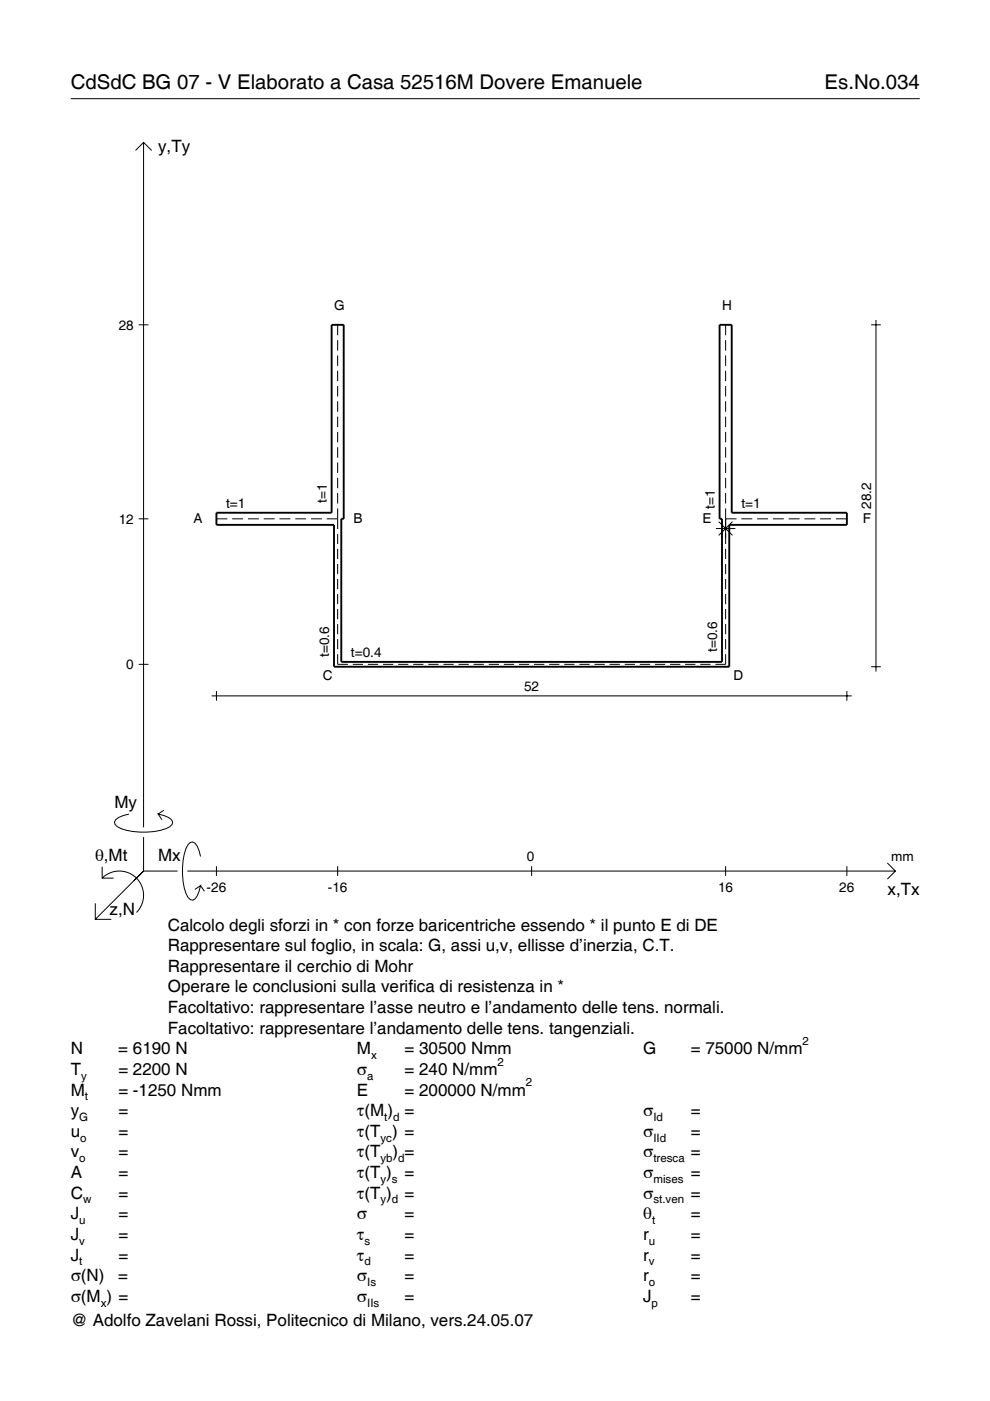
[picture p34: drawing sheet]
<svg xmlns="http://www.w3.org/2000/svg" width="210mm" height="297mm" viewBox="0 0 210 297" stroke-linecap="round" stroke-linejoin="round" font-family="sans-serif">
<defs><g id="words">
<g font-size="4.3">
<text x="15" y="18.9">CdSdC BG 07 - V Elaborato a Casa 52516M Dovere Emanuele</text>
<text x="174.8" y="18.9">Es.No.034</text>
</g>
<g font-size="3.6">
<text x="33.5" y="32.3">y,Ty</text>
<text x="24.3" y="171.3">My</text>
<text x="20.1" y="182.6">θ,Mt</text>
<text x="33.5" y="182.6">Mx</text>
<text x="188.2" y="189.8">x,Tx</text>
<text x="23.2" y="193.9">z,N</text>
<text x="35.6" y="197.3">Calcolo degli sforzi in * con forze baricentriche essendo * il punto E di DE</text>
<text x="35.6" y="201.7">Rappresentare sul foglio, in scala: G, assi u,v, ellisse d’inerzia, C.T.</text>
<text x="35.6" y="206">Rappresentare il cerchio di Mohr</text>
<text x="35.6" y="210.4">Operare le conclusioni sulla verifica di resistenza in *</text>
<text x="35.6" y="214.8">Facoltativo: rappresentare l’asse neutro e l’andamento delle tens. normali.</text>
<text x="35.6" y="219.2">Facoltativo: rappresentare l’andamento delle tens. tangenziali.</text>
<text x="15" y="223.5">N</text>
<text x="15" y="227.9">T</text>
<text x="25.1" y="223.5">= 6190 N</text>
<text x="25.1" y="227.9">= 2200 N</text>
<text x="75.7" y="227.9">σ</text>
<text x="75.7" y="223.5">M</text>
<text x="85.8" y="223.5">= 30500 Nmm</text>
<text x="85.8" y="227.9">= 240 N/mm</text>
<text x="136.4" y="223.5">G</text>
<text x="146.5" y="223.5">= 75000 N/mm</text>
<text x="15" y="232.3">M</text>
<text x="25.1" y="232.3">= -1250 Nmm</text>
<text x="75.7" y="232.3">E</text>
<text x="85.8" y="232.3">= 200000 N/mm</text>
<text x="15" y="236.7">y</text>
<text x="25.1" y="236.7">=</text>
<text x="75.7" y="236.7">τ(M ) =</text>
<text x="136.4" y="236.7">σ</text>
<text x="146.5" y="236.7">=</text>
<text x="15" y="241">u</text>
<text x="15" y="245.4">v</text>
<text x="25.1" y="241">=</text>
<text x="25.1" y="245.4">=</text>
<text x="75.7" y="241">τ(T ) =</text>
<text x="75.7" y="245.4">τ(T</text>
<text x="83.3" y="245.4">) =</text>
<text x="136.4" y="241">σ</text>
<text x="136.4" y="245.4">σ</text>
<text x="146.5" y="241">=</text>
<text x="146.5" y="245.4">=</text>
<text x="15" y="249.8">A</text>
<text x="25.1" y="249.8">=</text>
<text x="75.7" y="249.8">τ(T )</text>
<text x="85.8" y="249.8">=</text>
<text x="136.4" y="249.8">σ</text>
<text x="146.5" y="249.8">=</text>
<text x="15" y="254.2">C</text>
<text x="25.1" y="254.2">=</text>
<text x="75.7" y="254.2">τ(T )</text>
<text x="85.8" y="254.2">=</text>
<text x="136.4" y="254.2">σ</text>
<text x="146.5" y="254.2">=</text>
<text x="15" y="258.5">J</text>
<text x="15" y="262.9">J</text>
<text x="25.1" y="258.5">=</text>
<text x="25.1" y="262.9">=</text>
<text x="75.7" y="258.5">σ</text>
<text x="75.7" y="262.9">τ</text>
<text x="85.8" y="258.5">=</text>
<text x="85.8" y="262.9">=</text>
<text x="136.4" y="258.5">θ</text>
<text x="136.4" y="262.9">r</text>
<text x="146.5" y="258.5">=</text>
<text x="146.5" y="262.9">=</text>
<text x="15" y="267.3">J</text>
<text x="25.1" y="267.3">=</text>
<text x="75.7" y="267.3">τ</text>
<text x="85.8" y="267.3">=</text>
<text x="136.4" y="267.3">r</text>
<text x="146.5" y="267.3">=</text>
<text x="15" y="271.7">σ(N)</text>
<text x="25.1" y="271.7">=</text>
<text x="75.7" y="271.7">σ</text>
<text x="85.8" y="271.7">=</text>
<text x="136.4" y="271.7">r</text>
<text x="146.5" y="271.7">=</text>
<text x="15" y="281.2">@ Adolfo Zavelani Rossi, Politecnico di Milano, vers.24.05.07</text>
<text x="15" y="276">σ(M ) =</text>
<text x="75.7" y="276">σ</text>
<text x="85.8" y="276">=</text>
<text x="136.4" y="276">J</text>
<text x="146.5" y="276">=</text>
</g>
<g font-size="2.9">
<text x="70.8" y="65.6">G</text>
<text x="153.1" y="65.6">H</text>
<text x="25.2" y="69.9">28</text>
<text x="47.9" y="107.7">t=1</text>
<text x="69.3" y="106.7" transform="rotate(-90 69.3 106.7)">t=1</text>
<text x="151.5" y="107.9" transform="rotate(-90 151.5 107.9)">t=1</text>
<text x="157.2" y="107.7">t=1</text>
<text x="184.7" y="107.9" transform="rotate(-90 184.7 107.9)">28.2</text>
<text x="25.2" y="111">12</text>
<text x="41" y="110.9">A</text>
<text x="75" y="110.9">B</text>
<text x="149" y="110.9">E</text>
<text x="182.9" y="110.9">F</text>
<text x="26.8" y="141.9">0</text>
<text x="69.8" y="139.3" transform="rotate(-90 69.8 139.3)">t=0.6</text>
<text x="74.4" y="139.3">t=0.4</text>
<text x="152" y="138.3" transform="rotate(-90 152 138.3)">t=0.6</text>
<text x="68.4" y="144.2">C</text>
<text x="111.1" y="146.5">52</text>
<text x="155.5" y="144.2">D</text>
<text x="111.7" y="182.6">0</text>
<text x="189" y="182.6">mm</text>
<text x="43.8" y="189.1">-26</text>
<text x="69.5" y="189.1">-16</text>
<text x="152.2" y="189.1">16</text>
<text x="178" y="189.1">26</text>
</g>
<g font-size="2.4">
<text x="170.2" y="221.5">2</text>
<text x="78.7" y="224.5">x</text>
<text x="105.5" y="225.9">2</text>
<text x="17.2" y="228.9">y</text>
<text x="18" y="233.3">t</text>
<text x="77.9" y="228.9">a</text>
<text x="111.5" y="230.3">2</text>
<text x="16.8" y="237.7">G</text>
<text x="81.5" y="237.7">t d</text>
<text x="138.5" y="237.7">Id</text>
<text x="17" y="242">o</text>
<text x="80.7" y="242">yc</text>
<text x="138.5" y="242">IId</text>
<text x="16.8" y="246.4">o</text>
<text x="80.7" y="246.4">yb d</text>
<text x="80.7" y="250.8">y s</text>
<text x="138.5" y="246.4">tresca</text>
<text x="138.5" y="250.8">mises</text>
<text x="17.6" y="255.2">w</text>
<text x="80.7" y="255.2">y d</text>
<text x="138.5" y="255.2">st.ven</text>
<text x="16.8" y="259.5">u</text>
<text x="16.8" y="263.9">v</text>
<text x="77.3" y="263.9">s</text>
<text x="137.6" y="263.9">u</text>
<text x="138.2" y="259.5">t</text>
<text x="16.8" y="268.3">t</text>
<text x="77.3" y="268.3">d</text>
<text x="137.6" y="268.3">v</text>
<text x="77.9" y="272.7">Is</text>
<text x="137.6" y="272.7">o</text>
<text x="21.4" y="277">x</text>
<text x="77.9" y="277">IIs</text>
<text x="138.2" y="277">p</text>
</g>
</g></defs>
<g fill="none" stroke="#000" stroke-width=".21">
<path d="M15 20.9h180M28.7 31.9l1.7-1.7 1.8 1.7M30.4 30.2v145.2M29.4 68.9h2.1M71.6 68.9v2.2M71.6 72.1v2.2M71.6 75.4v2.2M71.6 78.6v2.2M153.8 68.9v2.2M153.8 72.1v2.2M153.8 75.4v2.2M153.8 78.6v2.2"/>
<path d="M184.7 68.9h2.1M185.7 67.8v74.6M71.6 81.8v2.3M71.6 85.1v2.2M71.6 88.3v2.2M71.6 91.6v2.2M71.6 94.8v2.2M71.6 98.1v2.2M153.8 81.8v2.3M153.8 85.1v2.2M153.8 88.3v2.2M153.8 91.6v2.2"/>
<path d="M153.8 94.8v2.2M153.8 98.1v2.2M29.4 110h2.1M45.9 110h2.3M49.2 110h2.3M52.6 110h2.3M55.9 110h2.3M59.2 110h2.4M62.6 110h2.3M65.9 110h2.3M69.3 110h2.3M71.6 101.3v2.2"/>
<path d="M71.6 104.5v2.3M71.6 107.8v4.4M71.6 113.2v2.1M71.6 116.4v2.1M71.6 119.6v2.1M151.8 112.1h4.1M152.4 110.6l2.9 2.9M153.8 110h2.4M153.8 101.3v2.2M153.8 104.5v2.3M153.8 107.8v7.5M153.8 116.4v2.1"/>
<path d="M153.8 119.6v2.1M155.3 110.6l-2.9 2.9M157.2 110h2.3M160.5 110h2.3M163.9 110h2.3M167.2 110h2.3M170.6 110h2.3M173.9 110h2.3M177.2 110h2.4M71.6 138.7v2.2h2.2M71.6 122.8v2.1M71.6 125.9v2.2"/>
<path d="M71.6 129.1v2.2M71.6 132.3v2.2M71.6 135.5v2.2M153.8 138.7v2.2h-2.1M153.8 122.8v2.1M153.8 125.9v2.2M153.8 129.1v2.2M153.8 132.3v2.2M153.8 135.5v2.2M29.4 140.9h2.1M44.9 147.5h135.7M45.9 146.5v2.1"/>
<path d="M74.8 140.9h2.2M78 140.9h2.2M81.2 140.9h2.2M84.4 140.9h2.2M87.6 140.9h2.2M90.8 140.9h2.2M94 140.9h2.2M97.2 140.9h2.2M100.4 140.9h2.2M103.6 140.9h2.2M106.8 140.9h2.2M110 140.9h2.2"/>
<path d="M113.2 140.9h2.2M116.4 140.9h2.2M119.6 140.9h2.2M122.8 140.9h2.2M126 140.9h2.2M129.2 140.9h2.2M132.5 140.9h2.1M135.7 140.9h2.1M138.9 140.9h2.1M142.1 140.9h2.1M145.3 140.9h2.1M148.5 140.9h2.1"/>
<path d="M179.6 146.5v2.1M184.7 141.4h2.1M27.3 172.6a3.6 3.6 0 0 0-3 1.7l.1 .5a5.7 5.7 0 0 0 3.8 1.5 13.3 13.3 0 0 0 7.8-1l.5-.5 .1-.5a3.6 3.6 0 0 0-3.1-1.7l.8 1.2M30.4 177.5v7.2M34.7 171.8l-1.2 .8M20.2 191.5v3.4h3.4M21.7 186.2a5.1 5.1 0 0 1 7.2 0 5.1 5.1 0 0 1 0 7.3M21.7 183.8v2.4h2.4M30.4 184.7l-10.2 10.2M30.4 184.7l-2 2M30.4 184.7h7.2M39.7 184.7h150.1"/>
<path d="M42.5 181.6a3.6 3.6 0 0 0-1.7-3.1l-.5 .1a5.7 5.7 0 0 0-1.5 3.8 13.3 13.3 0 0 0 1 7.8l.5 .5 .5 .2a3.6 3.6 0 0 0 1.7-3.1l-1.2 .8M42.5 187.8l.8 1.2M45.9 183.7v2M71.6 183.7v2M112.7 183.7v2M153.8 183.7v2M179.6 183.7v2M188.1 183l1.7 1.7-1.7 1.7"/>
</g>
<path d="M70.3 68.9h2.6v41.1h-.5v30.3h80.7v-30.3h-.5v-41.1h2.5v39.8h24.5v2.6h-25v30.1h-83.8v-30.1h-24.9v-2.6h24.4z" fill="none" stroke="#000" stroke-width=".4"/>
<use href="#words"/>
</svg>
